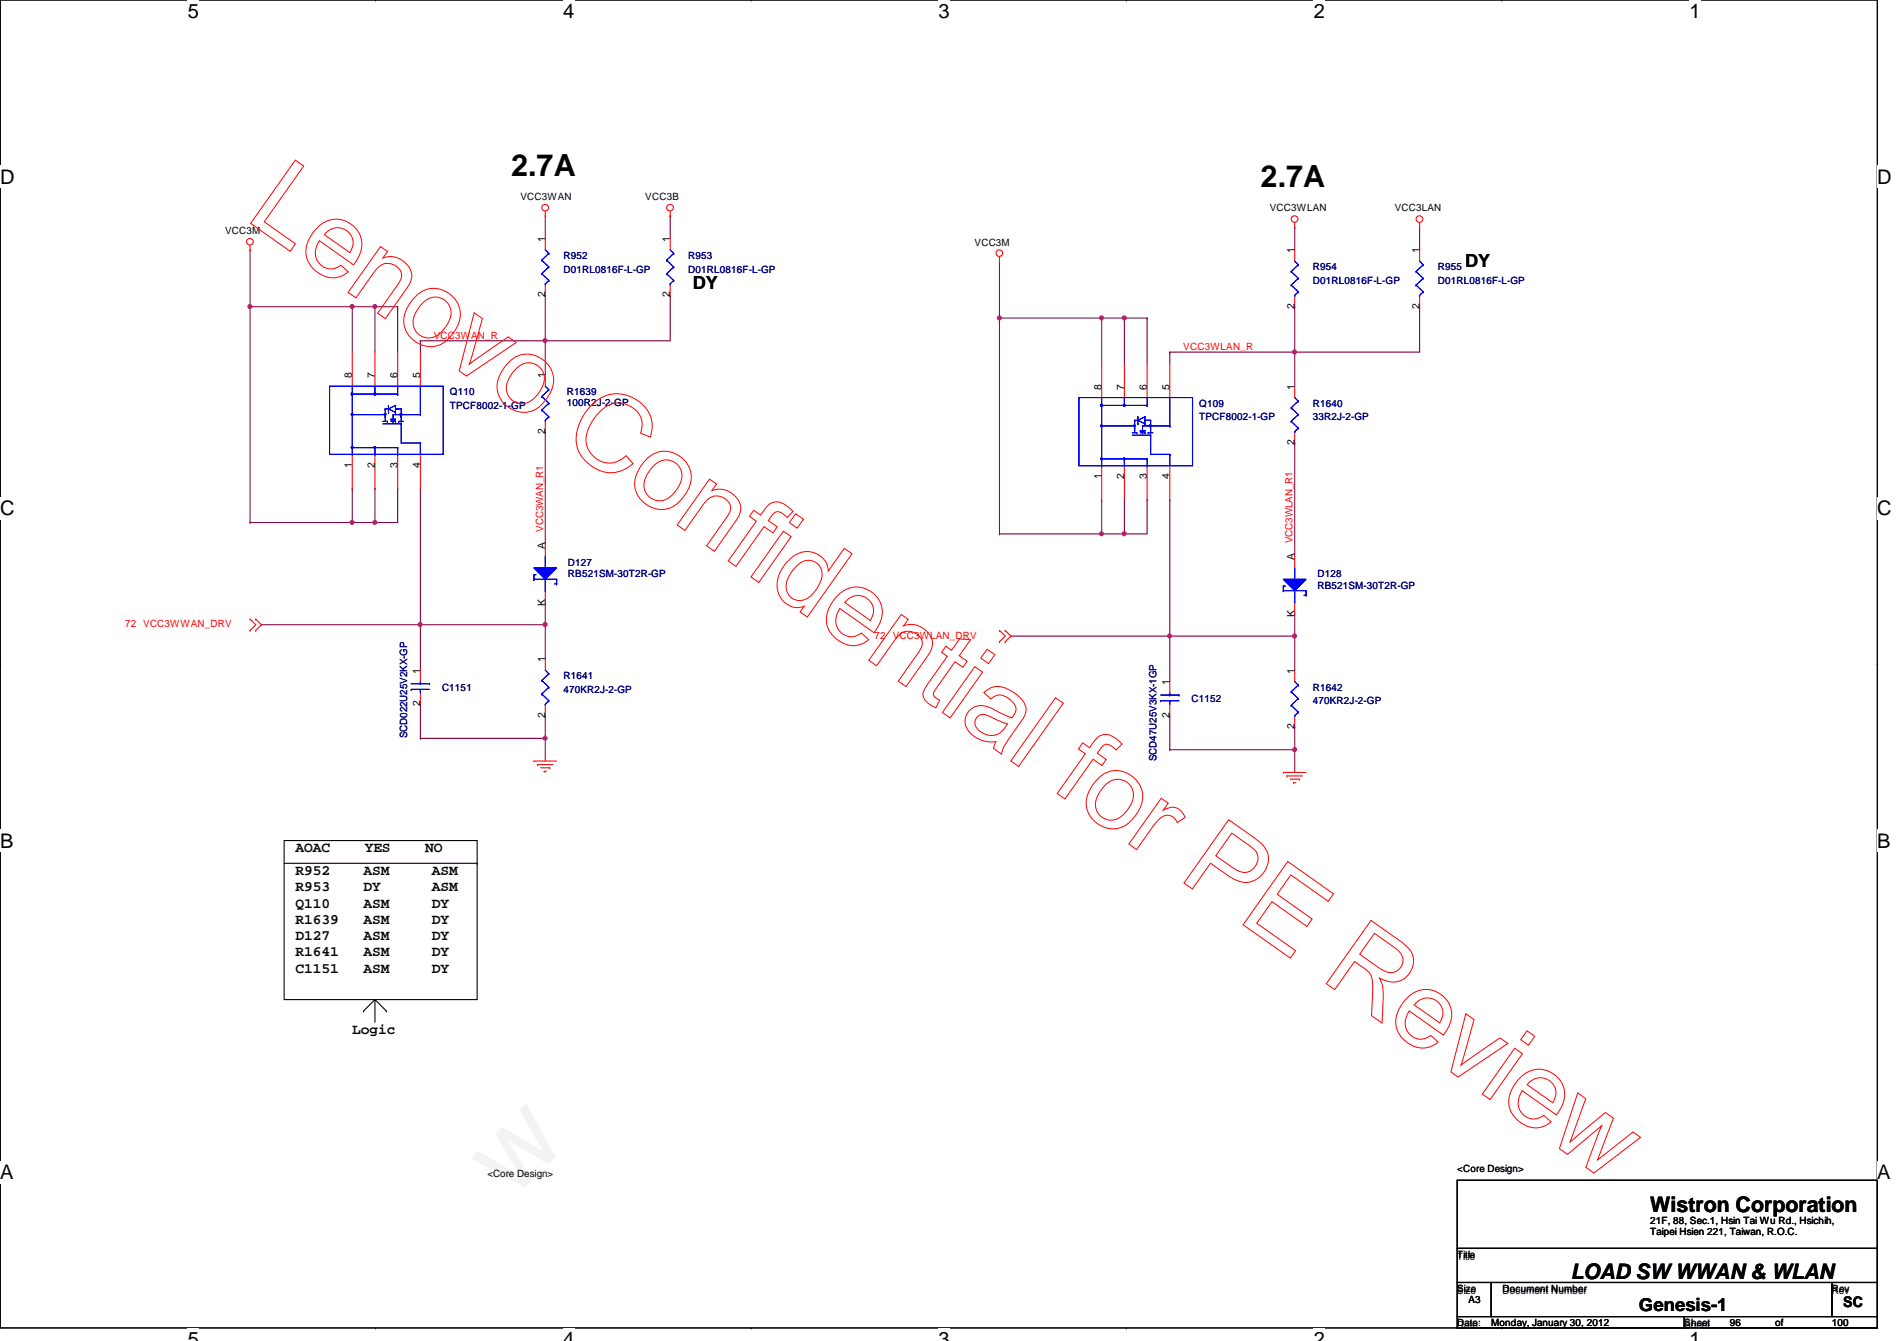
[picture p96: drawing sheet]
<svg xmlns="http://www.w3.org/2000/svg" width="297mm" height="210mm" viewBox="0 0 297 210" stroke-linecap="round" stroke-linejoin="round" font-family="sans-serif">
<defs><g id="words">
<g font-size="4.8">
<text x="80" y="27.6">2.7A</text>
<text x="197.4" y="29.3">2.7A</text>
</g>
<g font-size="3.3">
<text x="258.4" y="189.7">Wistron Corporation</text>
<text x="246" y="200.2">LOAD SW WWAN &amp; WLAN</text>
</g>
<g font-size="3.1">
<text x="29.4" y="2.8">5</text>
<text x="88.2" y="2.8">4</text>
<text x="147" y="2.8">3</text>
<text x="205.7" y="2.8">2</text>
<text x="264.5" y="2.8">1</text>
<text x="0" y="28.7">D</text>
<text x="294" y="28.7">D</text>
<text x="0" y="80.7">C</text>
<text x="294" y="80.7">C</text>
<text x="0" y="132.7">B</text>
<text x="294" y="132.7">B</text>
<text x="0" y="184.6">A</text>
<text x="294" y="184.6">A</text>
<text x="29.4" y="210.7">5</text>
<text x="88.2" y="210.7">4</text>
<text x="147" y="210.7">3</text>
<text x="205.7" y="210.7">2</text>
<text x="264.5" y="210.7">1</text>
</g>
<g font-size="2.8">
<text x="229.4" y="41.7">DY</text>
<text x="108.5" y="45.3">DY</text>
<text x="256.6" y="205.1">Genesis-1</text>
</g>
<g font-size="2.3">
<text x="46.3" y="133.4">AOAC</text>
<text x="46.3" y="137">R952</text>
<text x="56.9" y="137">ASM</text>
<text x="57.1" y="133.4">YES</text>
<text x="66.6" y="133.4">NO</text>
<text x="67.6" y="137">ASM</text>
<text x="46.3" y="139.5">R953</text>
<text x="46.3" y="142.1">Q110</text>
<text x="56.9" y="139.5">DY</text>
<text x="56.9" y="142.1">ASM</text>
<text x="67.6" y="139.5">ASM</text>
<text x="67.6" y="142.1">DY</text>
<text x="46.3" y="144.6">R1639</text>
<text x="46.3" y="147.2">D127</text>
<text x="46.3" y="149.7">R1641</text>
<text x="56.9" y="144.6">ASM</text>
<text x="56.9" y="147.2">ASM</text>
<text x="56.9" y="149.7">ASM</text>
<text x="67.6" y="144.6">DY</text>
<text x="67.6" y="147.2">DY</text>
<text x="67.6" y="149.7">DY</text>
<text x="46.3" y="152.2">C1151</text>
<text x="56.9" y="152.2">ASM</text>
<text x="67.6" y="152.2">DY</text>
<text x="55.2" y="161.9">Logic</text>
<text x="288.6" y="204.6">SC</text>
</g>
<g font-size="1.6">
<text x="81.5" y="31.3">VCC3WAN</text>
<text x="101" y="31.3">VCC3B</text>
<text x="198.8" y="33.1">VCC3WLAN</text>
<text x="218.4" y="33.1">VCC3LAN</text>
<text x="35.3" y="36.7">VCC3M</text>
<text x="85.3" y="37.9" transform="rotate(-90 85.3 37.9)">1</text>
<text x="104.9" y="37.9" transform="rotate(-90 104.9 37.9)">1</text>
<text x="152.6" y="38.4">VCC3M</text>
<text x="202.7" y="39.7" transform="rotate(-90 202.7 39.7)">1</text>
<text x="222.2" y="39.7" transform="rotate(-90 222.2 39.7)">1</text>
<text x="85.3" y="46.6" transform="rotate(-90 85.3 46.6)">2</text>
<text x="104.9" y="46.6" transform="rotate(-90 104.9 46.6)">2</text>
<text x="202.7" y="48.3" transform="rotate(-90 202.7 48.3)">2</text>
<text x="222.2" y="48.3" transform="rotate(-90 222.2 48.3)">2</text>
<text x="55.1" y="59.2" transform="rotate(-90 55.1 59.2)">8</text>
<text x="58.7" y="59.2" transform="rotate(-90 58.7 59.2)">7</text>
<text x="62.2" y="59.2" transform="rotate(-90 62.2 59.2)">6</text>
<text x="65.8" y="59.2" transform="rotate(-90 65.8 59.2)">5</text>
<text x="85.3" y="59.2" transform="rotate(-90 85.3 59.2)">1</text>
<text x="172.5" y="61" transform="rotate(-90 172.5 61)">8</text>
<text x="176" y="61" transform="rotate(-90 176 61)">7</text>
<text x="179.6" y="61" transform="rotate(-90 179.6 61)">6</text>
<text x="183.1" y="61" transform="rotate(-90 183.1 61)">5</text>
<text x="202.7" y="61" transform="rotate(-90 202.7 61)">1</text>
<text x="85.3" y="67.9" transform="rotate(-90 85.3 67.9)">2</text>
<text x="202.7" y="69.7" transform="rotate(-90 202.7 69.7)">2</text>
<text x="55.1" y="73.2" transform="rotate(-90 55.1 73.2)">1</text>
<text x="58.7" y="73.2" transform="rotate(-90 58.7 73.2)">2</text>
<text x="62.2" y="73.2" transform="rotate(-90 62.2 73.2)">3</text>
<text x="65.8" y="73.2" transform="rotate(-90 65.8 73.2)">4</text>
<text x="172.5" y="75" transform="rotate(-90 172.5 75)">1</text>
<text x="176" y="75" transform="rotate(-90 176 75)">2</text>
<text x="179.6" y="75" transform="rotate(-90 179.6 75)">3</text>
<text x="183.1" y="75" transform="rotate(-90 183.1 75)">4</text>
<text x="85.3" y="85.9" transform="rotate(-90 85.3 85.9)">A</text>
<text x="202.7" y="87.7" transform="rotate(-90 202.7 87.7)">A</text>
<text x="85.3" y="94.8" transform="rotate(-90 85.3 94.8)">K</text>
<text x="202.7" y="96.6" transform="rotate(-90 202.7 96.6)">K</text>
<text x="65.8" y="105.5" transform="rotate(-90 65.8 105.5)">1</text>
<text x="85.3" y="103.7" transform="rotate(-90 85.3 103.7)">1</text>
<text x="183.1" y="107.2" transform="rotate(-90 183.1 107.2)">1</text>
<text x="202.7" y="105.5" transform="rotate(-90 202.7 105.5)">1</text>
<text x="65.8" y="110.6" transform="rotate(-90 65.8 110.6)">2</text>
<text x="85.3" y="112.4" transform="rotate(-90 85.3 112.4)">2</text>
<text x="183.1" y="112.4" transform="rotate(-90 183.1 112.4)">2</text>
<text x="202.7" y="114.1" transform="rotate(-90 202.7 114.1)">2</text>
<text x="76.3" y="184.2">&lt;Core Design&gt;</text>
<text x="228.2" y="183.5">&lt;Core Design&gt;</text>
<text x="258.4" y="191.5">21F, 88, Sec.1, Hsin Tai Wu Rd., Hsichih,</text>
<text x="228.1" y="197.3">Title</text>
<text x="228.2" y="196.8">Title</text>
<text x="258.4" y="193.3">Taipei Hsien 221, Taiwan, R.O.C.</text>
<text x="228.1" y="202.6">Size</text>
<text x="228.2" y="202.2">Size</text>
<text x="230" y="204">A3</text>
<text x="235.2" y="202.6">Document Number</text>
<text x="235.3" y="202.2">Document Number</text>
<text x="286.8" y="202.6">Rev</text>
<text x="286.8" y="202.2">Rev</text>
<text x="228.1" y="207.9">Date:</text>
<text x="228.2" y="207.5">Date:</text>
<text x="233.5" y="207.5">Monday, January 30, 2012</text>
<text x="263.7" y="207.9">Sheet</text>
<text x="263.7" y="207.5">Sheet</text>
<text x="270.8" y="207.5">96</text>
<text x="278" y="207.5">of</text>
<text x="286.8" y="207.5">100</text>
</g>
<g font-size="1.6" fill="#000080">
<text x="88.2" y="40.6">R952</text>
<text x="107.8" y="40.6">R953</text>
<text x="88.2" y="42.7">D01RL0816F-L-GP</text>
<text x="107.8" y="42.7">D01RL0816F-L-GP</text>
<text x="205.6" y="42.3">R954</text>
<text x="205.6" y="44.4">D01RL0816F-L-GP</text>
<text x="225.1" y="42.3">R955</text>
<text x="225.1" y="44.4">D01RL0816F-L-GP</text>
<text x="70.4" y="61.9">Q110</text>
<text x="70.4" y="64">TPCF8002-1-GP</text>
<text x="88.8" y="61.9">R1639</text>
<text x="88.8" y="63.5">100R2J-2-GP</text>
<text x="187.8" y="63.7">Q109</text>
<text x="187.8" y="65.8">TPCF8002-1-GP</text>
<text x="205.6" y="63.7">R1640</text>
<text x="205.6" y="65.8">33R2J-2-GP</text>
<text x="88.9" y="88.6">D127</text>
<text x="88.9" y="90.3">RB521SM-30T2R-GP</text>
<text x="206.3" y="90.3">D128</text>
<text x="206.3" y="92.1">RB521SM-30T2R-GP</text>
<text x="88.2" y="106.3">R1641</text>
<text x="69.2" y="108.1">C1151</text>
<text x="88.2" y="108.5">470KR2J-2-GP</text>
<text x="186.6" y="109.9">C1152</text>
<text x="205.6" y="108.1">R1642</text>
<text x="205.6" y="110.2">470KR2J-2-GP</text>
<text x="63.8" y="115.6" transform="rotate(-90 63.8 115.6)">SCD022U25V2KX-GP</text>
<text x="181.1" y="119.1" transform="rotate(-90 181.1 119.1)">SCD47U25V3KX-1GP</text>
</g>
<g font-size="1.6" fill="#f00">
<text x="67.9" y="53">VCC3WAN_R</text>
<text x="185.3" y="54.8">VCC3WLAN_R</text>
<text x="85" y="83.2" transform="rotate(-90 85 83.2)">VCC3WAN_R1</text>
<text x="202.4" y="85" transform="rotate(-90 202.4 85)">VCC3WLAN_R1</text>
<text x="19.6" y="98.2">72 VCC3WWAN_DRV</text>
<text x="136.9" y="99.9">72 VCC3WLAN_DRV</text>
</g>
</g></defs>
<path d="M0 0h294v207.9h-294z" fill="none" stroke="#000" stroke-width=".17"/>
<g fill="#fff">
<path d="M29.4 0h1.8v3.5h-1.8z"/>
<path d="M29.4 207.9h1.8v2h-1.8z"/>
</g>
<path d="M58.8 0h.1M58.8 207.9h.1" fill="none" stroke="#000" stroke-width=".17"/>
<g fill="#fff">
<path d="M88.2 0h1.7v3.5h-1.7z"/>
<path d="M88.2 207.9h1.7v2h-1.7z"/>
</g>
<path d="M117.6 0h.1M117.6 207.9h.1" fill="none" stroke="#000" stroke-width=".17"/>
<g fill="#fff">
<path d="M147 0h1.7v3.5h-1.7z"/>
<path d="M147 207.9h1.7v2h-1.7z"/>
</g>
<path d="M176.4 0h.1M176.4 207.9h.1" fill="none" stroke="#000" stroke-width=".17"/>
<g fill="#fff">
<path d="M205.7 0h1.8v3.5h-1.8z"/>
<path d="M205.7 207.9h1.8v2h-1.8z"/>
</g>
<path d="M235.2 0h.1M235.2 207.9h.1" fill="none" stroke="#000" stroke-width=".17"/>
<g fill="#fff">
<path d="M264.5 0h1.8v3.5h-1.8z"/>
<path d="M264.5 207.9h1.8v2h-1.8z"/>
<path d="M0 26h2.3v3.4h-2.3z"/>
<path d="M294 26h2.2v3.4h-2.2z"/>
<path d="M0 77.9h2.3v3.5h-2.3z"/>
<path d="M294 77.9h2.2v3.5h-2.2z"/>
</g>
<path d="M0 51.9h.1M294 51.9h.1" fill="none" stroke="#000" stroke-width=".17"/>
<g fill="#fff">
<path d="M0 129.9h2.1v3.4h-2.1z"/>
<path d="M294 129.9h2v3.4h-2z"/>
</g>
<path d="M0 103.9h.1M294 103.9h.1" fill="none" stroke="#000" stroke-width=".17"/>
<path d="M0 103.9h.1M294 103.9h.1" fill="none" stroke="#000" stroke-width=".16"/>
<g fill="#fff">
<path d="M0 181.8h2.1v3.5h-2.1z"/>
<path d="M294 181.8h2v3.5h-2z"/>
</g>
<path d="M0 155.9h.1M294 155.9h.1" fill="none" stroke="#000" stroke-width=".17"/>
<path d="M39.2 48h.1M39.2 48v33.8M65.8 110.2h.1M65.8 110.2v5.4" fill="none" stroke="#800040" stroke-width=".17"/>
<circle cx="39.1" cy="48" r=".32" fill="#f0f"/>
<circle cx="39.1" cy="48" r=".32" fill="none" stroke="#f0f" stroke-width=".17"/>
<path d="M85.4 115.6h.1M85.4 115.6v3.5" fill="none" stroke="#800040" stroke-width=".17"/>
<circle cx="85.4" cy="115.5" r=".32" fill="#f0f"/>
<circle cx="85.4" cy="115.5" r=".32" fill="none" stroke="#f0f" stroke-width=".17"/>
<g fill="none" stroke="#800040" stroke-width=".17">
<path d="M39.2 39.1h.1M39.2 39.1v8.9M65.8 53.3h.1M65.8 53.3v1.8M85.4 53.3h.1M85.4 53.3v5.4M65.8 76.5h.1M65.8 76.5v28.4M85.4 67.6h.1M85.4 67.6v17.7M40.9 97.8h.1M40.9 97.8h24.9"/>
<path d="M58.7 81.8h.1M58.7 81.8h3.6M65.8 97.8h.1M85.4 97.8h.1M85.4 97.8v5.3M65.8 115.6h.1M85.4 112h.1M85.4 112v3.6h-19.6"/>
</g>
<circle cx="58.7" cy="81.8" r=".32" fill="#f0f"/>
<circle cx="58.7" cy="81.8" r=".32" fill="none" stroke="#f0f" stroke-width=".17"/>
<path d="M85.4 33.8h.1M85.4 33.8v3.5M85.4 46.2h.1M85.4 46.2v7.1" fill="none" stroke="#800040" stroke-width=".17"/>
<circle cx="85.4" cy="53.3" r=".32" fill="#f0f"/>
<circle cx="85.4" cy="53.3" r=".32" fill="none" stroke="#f0f" stroke-width=".17"/>
<path d="M65.8 97.8h.1M65.8 97.8h19.6" fill="none" stroke="#800040" stroke-width=".17"/>
<circle cx="85.4" cy="97.8" r=".32" fill="#f0f"/>
<circle cx="85.4" cy="97.8" r=".32" fill="none" stroke="#f0f" stroke-width=".17"/>
<circle cx="65.8" cy="97.8" r=".32" fill="#f0f"/>
<circle cx="65.8" cy="97.8" r=".32" fill="none" stroke="#f0f" stroke-width=".17"/>
<path d="M58.7 48h.1M58.7 48v7.1M62.3 48h.1M62.3 48v7.1M65.8 53.3h.1M65.8 53.3h19.6M85.4 94.2h.1M85.4 94.2v3.6" fill="none" stroke="#800040" stroke-width=".17"/>
<circle cx="58.7" cy="48" r=".32" fill="#f0f"/>
<circle cx="58.7" cy="48" r=".32" fill="none" stroke="#f0f" stroke-width=".17"/>
<path d="M55.2 48h.1M55.2 48v7.1" fill="none" stroke="#800040" stroke-width=".17"/>
<circle cx="55.1" cy="48" r=".32" fill="#f0f"/>
<circle cx="55.1" cy="48" r=".32" fill="none" stroke="#f0f" stroke-width=".17"/>
<path d="M58.7 48h.1M58.7 48h3.6M55.2 76.5h.1M55.2 76.5v5.3M58.7 76.5h.1M58.7 76.5v5.3h-3.5M62.3 76.5h.1M62.3 76.5v5.3M55.2 81.8h.1" fill="none" stroke="#800040" stroke-width=".17"/>
<circle cx="55.1" cy="81.8" r=".32" fill="#f0f"/>
<circle cx="55.1" cy="81.8" r=".32" fill="none" stroke="#f0f" stroke-width=".17"/>
<path d="M104.9 33.8h.1M104.9 33.8v3.5M85.4 53.3h.1M104.9 46.2h.1M104.9 46.2v7.1h-19.5M172.5 49.8h.1M172.5 49.8v7.1M39.2 81.8h.1M39.2 81.8h16M202.7 96h.1M202.7 96v3.6" fill="none" stroke="#800040" stroke-width=".17"/>
<circle cx="172.5" cy="49.8" r=".32" fill="#f0f"/>
<circle cx="172.5" cy="49.8" r=".32" fill="none" stroke="#f0f" stroke-width=".17"/>
<path d="M172.5 78.2h.1M172.5 78.2v5.4M176.1 78.2h.1M176.1 78.2v5.4h-19.6M179.6 78.2h.1M179.6 78.2v5.4M156.5 83.6h.1M172.5 83.6h.1" fill="none" stroke="#800040" stroke-width=".17"/>
<circle cx="172.5" cy="83.5" r=".32" fill="#f0f"/>
<circle cx="172.5" cy="83.5" r=".32" fill="none" stroke="#f0f" stroke-width=".17"/>
<path d="M156.5 49.8h.1M156.5 49.8v33.8M179.6 49.8h.1M179.6 49.8v7.1" fill="none" stroke="#800040" stroke-width=".17"/>
<circle cx="156.5" cy="49.8" r=".32" fill="#f0f"/>
<circle cx="156.5" cy="49.8" r=".32" fill="none" stroke="#f0f" stroke-width=".17"/>
<g fill="none" stroke="#800040" stroke-width=".17">
<path d="M183.2 55.1h.1M183.2 55.1v1.8M183.2 78.2h.1M183.2 78.2v28.5M202.7 69.3h.1M202.7 69.3v17.8M183.2 99.6h.1M202.7 99.6h.1M202.7 99.6v5.3M183.2 112h.1M183.2 112v5.3M202.7 117.3h.1"/>
<path d="M202.7 117.3v3.6"/>
</g>
<circle cx="202.7" cy="117.3" r=".32" fill="#f0f"/>
<circle cx="202.7" cy="117.3" r=".32" fill="none" stroke="#f0f" stroke-width=".17"/>
<path d="M176.1 83.6h.1M176.1 83.6h3.5" fill="none" stroke="#800040" stroke-width=".17"/>
<circle cx="176" cy="83.5" r=".32" fill="#f0f"/>
<circle cx="176" cy="83.5" r=".32" fill="none" stroke="#f0f" stroke-width=".17"/>
<path d="M156.5 40.9h.1M156.5 40.9v8.9M202.7 55.1h.1M202.7 55.1v5.4M158.3 99.6h.1M158.3 99.6h44.4M183.2 99.6h.1M183.2 117.3h.1M202.7 113.8h.1M202.7 113.8v3.5h-19.5" fill="none" stroke="#800040" stroke-width=".17"/>
<circle cx="202.7" cy="99.5" r=".32" fill="#f0f"/>
<circle cx="202.7" cy="99.5" r=".32" fill="none" stroke="#f0f" stroke-width=".17"/>
<circle cx="183.1" cy="99.5" r=".32" fill="#f0f"/>
<circle cx="183.1" cy="99.5" r=".32" fill="none" stroke="#f0f" stroke-width=".17"/>
<path d="M202.7 48h.1M202.7 48v7.1" fill="none" stroke="#800040" stroke-width=".17"/>
<circle cx="202.7" cy="55.1" r=".32" fill="#f0f"/>
<circle cx="202.7" cy="55.1" r=".32" fill="none" stroke="#f0f" stroke-width=".17"/>
<path d="M202.7 35.6h.1M202.7 35.6v3.5M176.1 49.8h.1M176.1 49.8v7.1M183.2 55.1h.1M183.2 55.1h19.5" fill="none" stroke="#800040" stroke-width=".17"/>
<circle cx="176" cy="49.8" r=".32" fill="#f0f"/>
<circle cx="176" cy="49.8" r=".32" fill="none" stroke="#f0f" stroke-width=".17"/>
<path d="M222.3 35.6h.1M222.3 35.6v3.5M39.2 48h.1M39.2 48h19.5M55.2 48h.1M156.5 49.8h.1M156.5 49.8h23.1M172.5 49.8h.1M176.1 49.8h.1M202.7 55.1h.1M222.3 48h.1M222.3 48v7.1h-19.6" fill="none" stroke="#800040" stroke-width=".17"/>
<g fill="none" stroke="#f00" stroke-width=".17">
<path d="M39.2 39.1h.1M39.2 38.4v.7M85.4 33.8h.1M85.4 33.1v.7M104.9 33.8h.1M104.9 33.1v.7M202.7 35.6h.1M202.7 34.8v.8M222.3 35.6h.1M222.3 34.8v.8M55.2 55.1v5.4M58.7 55.1v5.4"/>
<path d="M62.3 55.1v5.4M65.8 55.1v5.4M156.5 40.9h.1M156.5 40.2v.7M55.2 71.1v5.4M58.7 71.1v5.4M62.3 71.1v5.4M65.8 71.1v5.4M39.2 96.9h.1M39.2 98.7h.1M39.2 96.9l.8 .9-.8 .9M40 98.7h.1"/>
<path d="M40 96.9h.1M40 96.9l.9 .9-.9 .9M156.5 98.7h.1M156.5 98.7l.9 .9-.9 .9M157.4 98.7h.1M157.4 98.7l.9 .9-.9 .9M83.6 119.1h.1M83.6 119.1h3.6M84.2 119.7h.1M84.2 119.7h2.4M156.5 100.5h.1M157.4 100.5h.1"/>
<path d="M84.7 120.2h1.4M85.2 120.7h.1M85.2 120.7h.4M86.1 120.2h.1M201 120.9h.1M201 120.9h3.5M201.5 121.5h.1M201.5 121.5h2.5M202 122h1.5M202.6 122.5h.1M202.6 122.5h.3M203.5 122h.1"/>
<circle cx="39.1" cy="37.8" r=".52"/>
<circle cx="85.4" cy="32.5" r=".52"/>
<circle cx="104.9" cy="32.5" r=".52"/>
<circle cx="156.5" cy="39.6" r=".52"/>
<circle cx="202.7" cy="34.3" r=".52"/>
<circle cx="222.3" cy="34.3" r=".52"/>
</g>
<g fill="none" stroke="#000" stroke-width=".17">
<path d="M44.5 131.6h30.2v24.9h-30.2zM44.5 135.1h30.2M74.7 135.1h.1M56.9 158.2h.1M58.7 156.5h.1M58.7 156.5l-1.8 1.7M58.7 156.5l1.8 1.7M58.7 156.5v3.5M60.5 158.2h.1M228.2 184.7h65.8v10.7h-65.8zM228.2 195.4h65.8v5.3h-65.8zM228.2 200.7h5.3v5.4h-5.3z"/>
<path d="M228.2 206.1h35.5v1.8h-35.5zM233.5 200.7h53.3v5.4h-53.3zM263.7 206.1h30.3v1.8h-30.3zM286.8 200.7h7.2v5.4h-7.2z"/>
</g>
<g fill="none" stroke="#00f" stroke-width=".17">
<path d="M55.2 71.1h.1M55.2 61.7h7.1M55.2 60.5v10.6M55.2 70.1h7.1M55.2 64.9h5.1M58.7 61.7h.1M58.7 71.1h.1M58.7 60.5v1.2M58.7 70.1v1M59.9 66h.8M59.9 66.3h2.9M60.3 64h.1"/>
<path d="M60.3 65.2h.1M60.3 64.9h.1M60.3 64h.5M60.3 64v2M60.7 66h.1M60.8 64.6h.1M60.8 63.5h.1M60.8 64h.1M60.8 63.5v1.1M60.8 64l1.1 .6M61.2 65.6h.1M61.2 66h.7"/>
<path d="M61.2 65.6l.3 .4M61.2 65.6h.7M61.5 66h.1M61.9 66h.1M61.9 64h.1M61.9 63.5h.1M61.9 64.6h.1M61.9 65.6h.1M61.9 64h.9M61.9 63.5v1.1M61.9 63.5l-1.1 .5M61.9 65.6l-.4 .4"/>
<path d="M62.3 61.7h.1M62.3 71.1h.1M62.3 70.1h.1M62.3 60.5v1.2M62.3 70.1v1M62.4 66h.1M62.4 66h.8M62.8 65.2h.1M62.8 64h.1M62.8 66h.1M62.8 66.3h.1M62.8 64v2"/>
<path d="M62.8 66.3v3h3M65.8 64.9h.1M65.8 69.3h.1M65.8 60.5v4.4M65.8 69.3v1.8M65.8 64.9h-4.3v1.1"/>
</g>
<path d="M58.6 61.5h.2v.3h-.2z" fill-rule="evenodd" fill="#00f"/>
<path d="M58.6 61.5h.2v.3h-.2z" fill="none" stroke="#00f" stroke-width=".17"/>
<path d="M58.6 69.9h.2v.2h-.2z" fill-rule="evenodd" fill="#00f"/>
<path d="M58.6 69.9h.2v.2h-.2z" fill="none" stroke="#00f" stroke-width=".17"/>
<path d="M60.2 64.8h.2v.2h-.2z" fill-rule="evenodd" fill="#00f"/>
<path d="M60.2 64.8h.2v.2h-.2z" fill="none" stroke="#00f" stroke-width=".17"/>
<path d="M62.6 64.8h.3v.2h-.3z" fill-rule="evenodd" fill="#00f"/>
<path d="M62.6 64.8h.3v.2h-.3z" fill="none" stroke="#00f" stroke-width=".17"/>
<path d="M55 64.8h.2v.2h-.2z" fill-rule="evenodd" fill="#00f"/>
<path d="M55 64.8h.2v.2h-.2z" fill="none" stroke="#00f" stroke-width=".17"/>
<path d="M55 61.5h.2v.3h-.2z" fill-rule="evenodd" fill="#00f"/>
<path d="M55 61.5h.2v.3h-.2z" fill="none" stroke="#00f" stroke-width=".17"/>
<path d="M55 69.9h.2v.2h-.2z" fill-rule="evenodd" fill="#00f"/>
<g fill="none" stroke="#00f" stroke-width=".17">
<path d="M51.6 60.5h17.8v10.6h-17.8zM55 69.9h.2v.2h-.2zM55.2 71.1h.1M55.2 61.7h7.1M55.2 60.5v10.6M55.2 70.1h7.1M55.2 64.9h5.1M58.7 61.7h.1M58.7 71.1h.1M58.7 60.5v1.2M58.7 70.1v1M59.9 66h.8"/>
<path d="M59.9 66.3h2.9M60.3 64h.1M60.3 65.2h.1M60.3 64.9h.1M60.3 64h.5M60.3 64v2M60.7 66h.1M60.8 64.6h.1M60.8 63.5h.1M60.8 64h.1M60.8 63.5v1.1M60.8 64l1.1 .6"/>
<path d="M61.2 65.6h.1M61.2 66h.7M61.2 65.6l.3 .4M61.2 65.6h.7M61.5 66h.1M61.9 66h.1M61.9 64h.1M61.9 63.5h.1M61.9 64.6h.1M61.9 65.6h.1M61.9 64h.9M61.9 63.5v1.1"/>
<path d="M61.9 63.5l-1.1 .5M61.9 65.6l-.4 .4M62.3 61.7h.1M62.3 71.1h.1M62.3 70.1h.1M62.3 60.5v1.2M62.3 70.1v1M62.4 66h.1M62.4 66h.8M62.8 65.2h.1M62.8 64h.1M62.8 66h.1"/>
<path d="M62.8 66.3h.1M62.8 64v2M62.8 66.3v3h3M65.8 64.9h.1M65.8 69.3h.1M65.8 60.5v4.4M65.8 69.3v1.8M65.8 64.9h-4.3v1.1"/>
</g>
<path d="M58.6 61.5h.2v.3h-.2z" fill-rule="evenodd" fill="#00f"/>
<path d="M58.6 61.5h.2v.3h-.2z" fill="none" stroke="#00f" stroke-width=".17"/>
<path d="M58.6 69.9h.2v.2h-.2z" fill-rule="evenodd" fill="#00f"/>
<path d="M58.6 69.9h.2v.2h-.2z" fill="none" stroke="#00f" stroke-width=".17"/>
<path d="M60.2 64.8h.2v.2h-.2z" fill-rule="evenodd" fill="#00f"/>
<path d="M60.2 64.8h.2v.2h-.2z" fill="none" stroke="#00f" stroke-width=".17"/>
<path d="M62.6 64.8h.3v.2h-.3z" fill-rule="evenodd" fill="#00f"/>
<path d="M62.6 64.8h.3v.2h-.3z" fill="none" stroke="#00f" stroke-width=".17"/>
<path d="M55 64.8h.2v.2h-.2z" fill-rule="evenodd" fill="#00f"/>
<path d="M55 64.8h.2v.2h-.2z" fill="none" stroke="#00f" stroke-width=".17"/>
<path d="M55 61.5h.2v.3h-.2z" fill-rule="evenodd" fill="#00f"/>
<path d="M55 61.5h.2v.3h-.2z" fill="none" stroke="#00f" stroke-width=".17"/>
<path d="M55 69.9h.2v.2h-.2z" fill-rule="evenodd" fill="#00f"/>
<g fill="none" stroke="#00f" stroke-width=".17">
<path d="M51.6 60.5h17.8v10.6h-17.8zM55 69.9h.2v.2h-.2zM84.8 62.1h.1M84.8 64.2h.1M84.8 62.1l1.1 1M84.8 64.2l1.1 1M85.4 65.8h.1M85.4 60.5l.5 .5M85.9 61h.1M85.9 63.1h.1M85.9 65.2h.1M85.9 61l-1.1 1.1"/>
<path d="M85.9 63.1l-1.1 1.1M85.9 65.2l-.5 .6M64.4 107.9h.1M64.4 107h2.9M64.4 107.9h2.9M65.8 107h.1M65.8 107.9h.1M65.8 106.7v.3M65.8 107.9v.6M67.3 107h.1M181.7 109.7h.1M181.7 108.8h2.9"/>
<path d="M181.7 109.7h2.9M183.2 108.8h.1M183.2 109.7h.1M183.2 108.5v.3M183.2 109.7v.5M184.6 108.8h.1"/>
</g>
<path d="M85.4 58.7v1.8M85.4 65.8v1.8M202.7 87.1v1.8M202.7 94.2v1.8M65.8 104.9v1.8M65.8 108.5v1.7M183.2 106.7v1.8M183.2 110.2v1.8" fill="none" stroke="#f00" stroke-width=".17"/>
<path d="M201 90.7h3.5l-1.8 1.8z" fill="#00f"/>
<g fill="none" stroke="#00f" stroke-width=".17">
<path d="M201 90.7h3.5l-1.8 1.8zM201 92.5h.1M201 91.7h.1M201 92.5h3.5M201 91.7v.8M201 91.7h.3M202.7 90.7h.1M202.7 94.2h.1M202.7 88.9v1.8M202.7 92.5v1.7M204.2 93.2h.3M204.5 92.5h.1"/>
<path d="M204.5 93.2h.1M204.5 92.5v.7"/>
</g>
<path d="M201 90.7h3.5l-1.8 1.8z" fill="#00f"/>
<g fill="none" stroke="#00f" stroke-width=".17">
<path d="M85.4 39.1l.5 .6M85.9 39.7h.1M85.9 39.7l-1.1 1M104.9 39.1l.6 .6M105.5 39.7h.1M105.5 39.7l-1.1 1M84.8 40.7h.1M84.8 42.8h.1M84.8 40.7l1.1 1.1M84.8 42.8l1.1 1.1M85.4 44.4h.1M85.9 41.8h.1"/>
<path d="M85.9 43.9h.1M85.9 41.8l-1.1 1M85.9 43.9l-.5 .5M104.4 40.7h.1M104.4 42.8h.1M104.4 40.7l1.1 1.1M104.4 42.8l1.1 1.1M104.9 44.4h.1M105.5 41.8h.1M105.5 43.9h.1M105.5 41.8l-1.1 1M105.5 43.9l-.6 .5"/>
<path d="M202.2 42.5h.1M202.2 44.6h.1M202.2 42.5l1.1 1.1M202.2 44.6l1.1 1.1M202.7 46.2h.1M202.7 40.9l.6 .5M203.3 41.4h.1M203.3 43.6h.1M203.3 45.7h.1M203.3 41.4l-1.1 1.1M203.3 43.6l-1.1 1M203.3 45.7l-.6 .5"/>
<path d="M221.7 42.5h.1M221.7 44.6h.1M221.7 42.5l1.1 1.1M221.7 44.6l1.1 1.1M222.3 46.2h.1M222.3 40.9l.5 .5M222.8 41.4h.1M222.8 43.6h.1M222.8 45.7h.1M222.8 41.4l-1.1 1.1M222.8 43.6l-1.1 1M222.8 45.7l-.5 .5"/>
<path d="M172.5 72.9h.1M172.5 63.5h7.1M172.5 62.2v10.7M172.5 71.8h7.1M172.5 66.7h5.2M176.1 63.5h.1M176.1 72.9h.1M176.1 62.2v1.3M176.1 71.8v1.1M177.3 67.7h.7M177.3 68.1h2.9M177.7 65.8h.1"/>
<path d="M177.7 67h.1M177.7 66.7h.1M177.7 65.8h.5M177.7 65.8v1.9M178 67.7h.1M178.2 66.3h.1M178.2 65.2h.1M178.2 65.8h.1M178.2 65.2v1.1M178.2 65.8l1.1 .5M178.6 67.4h.1M178.6 67.7h.7"/>
<path d="M178.6 67.4l.3 .3M178.6 67.4h.7M178.9 67.7h.1M179.3 67.7h.1M179.3 65.8h.1M179.3 65.2h.1M179.3 66.3h.1M179.3 67.4h.1M179.3 65.8h.9M179.3 65.2v1.1M179.3 65.2l-1.1 .6M179.3 67.4l-.4 .3"/>
<path d="M179.6 63.5h.1M179.6 72.9h.1M179.6 71.8h.1M179.6 62.2v1.3M179.6 71.8v1.1M179.8 67.7h.1M179.8 67.7h.7M180.2 67h.1M180.2 65.8h.1M180.2 67.7h.1M180.2 68.1h.1M180.2 65.8v1.9"/>
<path d="M180.2 68.1v3h3M183.2 66.7h.1M183.2 71.1h.1M183.2 62.2v4.5M183.2 71.1v1.8M183.2 66.7h-4.3v1M202.2 63.8h.1M202.2 66h.1M202.2 63.8l1.1 1.1M202.2 66l1.1 1M202.7 67.6h.1M202.7 62.2l.6 .6"/>
<path d="M203.3 62.8h.1M203.3 64.9h.1M203.3 67h.1M203.3 62.8l-1.1 1M203.3 64.9l-1.1 1.1M203.3 67l-.6 .6M201 90.7h3.5l-1.8 1.8zM201 92.5h.1M201 91.7h.1M201 92.5h3.5M201 91.7v.8M201 91.7h.3"/>
<path d="M202.7 90.7h.1M202.7 94.2h.1M202.7 88.9v1.8M202.7 92.5v1.7M204.2 93.2h.3M204.5 92.5h.1M204.5 93.2h.1M204.5 92.5v.7M84.8 106.5h.1M84.8 108.6h.1M84.8 106.5l1.1 1.1M84.8 108.6l1.1 1.1"/>
<path d="M85.4 110.2h.1M85.4 104.9l.5 .6M85.9 105.5h.1M85.9 107.6h.1M85.9 109.7h.1M85.9 105.5l-1.1 1M85.9 107.6l-1.1 1M85.9 109.7l-.5 .5M202.2 108.3h.1M202.2 110.4h.1M202.2 108.3l1.1 1M202.2 110.4l1.1 1.1"/>
<path d="M202.7 112h.1M202.7 106.7l.6 .5M203.3 107.2h.1M203.3 109.3h.1M203.3 111.5h.1M203.3 107.2l-1.1 1.1M203.3 109.3l-1.1 1.1M203.3 111.5l-.6 .5"/>
</g>
<g fill="none" stroke="#f00" stroke-width=".17">
<path d="M85.4 37.3v1.8M104.9 37.3v1.8M202.7 39.1v1.8M222.3 39.1v1.8M85.4 44.4v1.8M104.9 44.4v1.8M172.5 56.9v5.3M176.1 56.9v5.3M179.6 56.9v5.3M183.2 56.9v5.3M202.7 46.2v1.8M222.3 46.2v1.8"/>
<path d="M172.5 72.9v5.3M176.1 72.9v5.3M179.6 72.9v5.3M183.2 72.9v5.3M202.7 60.5v1.7M202.7 67.6v1.7M85.4 103.1v1.8M85.4 110.2v1.8M202.7 104.9v1.8M202.7 112v1.8"/>
</g>
<path d="M175.9 63.3h.2v.3h-.2z" fill-rule="evenodd" fill="#00f"/>
<path d="M175.9 63.3h.2v.3h-.2z" fill="none" stroke="#00f" stroke-width=".17"/>
<path d="M175.9 71.7h.2v.2h-.2z" fill-rule="evenodd" fill="#00f"/>
<path d="M175.9 71.7h.2v.2h-.2z" fill="none" stroke="#00f" stroke-width=".17"/>
<path d="M177.5 66.5h.2v.2h-.2z" fill-rule="evenodd" fill="#00f"/>
<path d="M177.5 66.5h.2v.2h-.2z" fill="none" stroke="#00f" stroke-width=".17"/>
<path d="M180 66.5h.2v.2h-.2z" fill-rule="evenodd" fill="#00f"/>
<path d="M180 66.5h.2v.2h-.2z" fill="none" stroke="#00f" stroke-width=".17"/>
<path d="M172.4 66.5h.2v.2h-.2z" fill-rule="evenodd" fill="#00f"/>
<path d="M172.4 66.5h.2v.2h-.2z" fill="none" stroke="#00f" stroke-width=".17"/>
<path d="M172.4 63.3h.2v.3h-.2z" fill-rule="evenodd" fill="#00f"/>
<path d="M172.4 63.3h.2v.3h-.2z" fill="none" stroke="#00f" stroke-width=".17"/>
<path d="M172.4 71.7h.2v.2h-.2z" fill-rule="evenodd" fill="#00f"/>
<g fill="none" stroke="#00f" stroke-width=".17">
<path d="M168.9 62.2h17.8v10.7h-17.8zM172.4 71.7h.2v.2h-.2zM172.5 72.9h.1M172.5 63.5h7.1M172.5 62.2v10.7M172.5 71.8h7.1M172.5 66.7h5.2M176.1 63.5h.1M176.1 72.9h.1M176.1 62.2v1.3M176.1 71.8v1.1M177.3 67.7h.7"/>
<path d="M177.3 68.1h2.9M177.7 65.8h.1M177.7 67h.1M177.7 66.7h.1M177.7 65.8h.5M177.7 65.8v1.9M178 67.7h.1M178.2 66.3h.1M178.2 65.2h.1M178.2 65.8h.1M178.2 65.2v1.1M178.2 65.8l1.1 .5"/>
<path d="M178.6 67.4h.1M178.6 67.7h.7M178.6 67.4l.3 .3M178.6 67.4h.7M178.9 67.7h.1M179.3 67.7h.1M179.3 65.8h.1M179.3 65.2h.1M179.3 66.3h.1M179.3 67.4h.1M179.3 65.8h.9M179.3 65.2v1.1"/>
<path d="M179.3 65.2l-1.1 .6M179.3 67.4l-.4 .3M179.6 63.5h.1M179.6 72.9h.1M179.6 71.8h.1M179.6 62.2v1.3M179.6 71.8v1.1M179.8 67.7h.1M179.8 67.7h.7M180.2 67h.1M180.2 65.8h.1M180.2 67.7h.1"/>
<path d="M180.2 68.1h.1M180.2 65.8v1.9M180.2 68.1v3h3M183.2 66.7h.1M183.2 71.1h.1M183.2 62.2v4.5M183.2 71.1v1.8M183.2 66.7h-4.3v1"/>
</g>
<path d="M175.9 63.3h.2v.3h-.2z" fill-rule="evenodd" fill="#00f"/>
<path d="M175.9 63.3h.2v.3h-.2z" fill="none" stroke="#00f" stroke-width=".17"/>
<path d="M175.9 71.7h.2v.2h-.2z" fill-rule="evenodd" fill="#00f"/>
<path d="M175.9 71.7h.2v.2h-.2z" fill="none" stroke="#00f" stroke-width=".17"/>
<path d="M177.5 66.5h.2v.2h-.2z" fill-rule="evenodd" fill="#00f"/>
<path d="M177.5 66.5h.2v.2h-.2z" fill="none" stroke="#00f" stroke-width=".17"/>
<path d="M180 66.5h.2v.2h-.2z" fill-rule="evenodd" fill="#00f"/>
<path d="M180 66.5h.2v.2h-.2z" fill="none" stroke="#00f" stroke-width=".17"/>
<path d="M172.4 66.5h.2v.2h-.2z" fill-rule="evenodd" fill="#00f"/>
<path d="M172.4 66.5h.2v.2h-.2z" fill="none" stroke="#00f" stroke-width=".17"/>
<path d="M172.4 63.3h.2v.3h-.2z" fill-rule="evenodd" fill="#00f"/>
<path d="M172.4 63.3h.2v.3h-.2z" fill="none" stroke="#00f" stroke-width=".17"/>
<path d="M172.4 71.7h.2v.2h-.2z" fill-rule="evenodd" fill="#00f"/>
<path d="M168.9 62.2h17.8v10.7h-17.8zM172.4 71.7h.2v.2h-.2z" fill="none" stroke="#00f" stroke-width=".17"/>
<path d="M85.4 85.3v1.8M85.4 92.5v1.7" fill="none" stroke="#f00" stroke-width=".17"/>
<path d="M83.6 88.9h3.6l-1.8 1.8z" fill="#00f"/>
<g fill="none" stroke="#00f" stroke-width=".17">
<path d="M83.6 88.9h3.6l-1.8 1.8zM83.6 90.7h.1M83.6 90h.1M83.6 90.7h3.6M83.6 90v.7M83.6 90h.3M85.4 88.9h.1M85.4 92.5h.1M85.4 87.1v1.8M85.4 90.7v1.8M86.8 91.4h.4M87.2 90.7h.1"/>
<path d="M87.2 91.4h.1M87.2 90.7v.7"/>
</g>
<path d="M83.6 88.9h3.6l-1.8 1.8z" fill="#00f"/>
<g fill="none" stroke="#00f" stroke-width=".17">
<path d="M83.6 88.9h3.6l-1.8 1.8zM83.6 90.7h.1M83.6 90h.1M83.6 90.7h3.6M83.6 90v.7M83.6 90h.3M85.4 88.9h.1M85.4 92.5h.1M85.4 87.1v1.8M85.4 90.7v1.8M86.8 91.4h.4M87.2 90.7h.1"/>
<path d="M87.2 91.4h.1M87.2 90.7v.7"/>
</g>
<circle cx="39.1" cy="48" r=".32" fill="#f0f"/>
<circle cx="39.1" cy="48" r=".32" fill="none" stroke="#f0f" stroke-width=".17"/>
<circle cx="85.4" cy="115.5" r=".32" fill="#f0f"/>
<circle cx="85.4" cy="115.5" r=".32" fill="none" stroke="#f0f" stroke-width=".17"/>
<circle cx="58.7" cy="81.8" r=".32" fill="#f0f"/>
<circle cx="58.7" cy="81.8" r=".32" fill="none" stroke="#f0f" stroke-width=".17"/>
<circle cx="85.4" cy="53.3" r=".32" fill="#f0f"/>
<circle cx="85.4" cy="53.3" r=".32" fill="none" stroke="#f0f" stroke-width=".17"/>
<circle cx="85.4" cy="97.8" r=".32" fill="#f0f"/>
<circle cx="85.4" cy="97.8" r=".32" fill="none" stroke="#f0f" stroke-width=".17"/>
<circle cx="65.8" cy="97.8" r=".32" fill="#f0f"/>
<circle cx="65.8" cy="97.8" r=".32" fill="none" stroke="#f0f" stroke-width=".17"/>
<circle cx="58.7" cy="48" r=".32" fill="#f0f"/>
<circle cx="58.7" cy="48" r=".32" fill="none" stroke="#f0f" stroke-width=".17"/>
<circle cx="55.1" cy="48" r=".32" fill="#f0f"/>
<circle cx="55.1" cy="48" r=".32" fill="none" stroke="#f0f" stroke-width=".17"/>
<circle cx="55.1" cy="81.8" r=".32" fill="#f0f"/>
<circle cx="55.1" cy="81.8" r=".32" fill="none" stroke="#f0f" stroke-width=".17"/>
<circle cx="172.5" cy="49.8" r=".32" fill="#f0f"/>
<circle cx="172.5" cy="49.8" r=".32" fill="none" stroke="#f0f" stroke-width=".17"/>
<circle cx="172.5" cy="83.5" r=".32" fill="#f0f"/>
<circle cx="172.5" cy="83.5" r=".32" fill="none" stroke="#f0f" stroke-width=".17"/>
<circle cx="156.5" cy="49.8" r=".32" fill="#f0f"/>
<circle cx="156.5" cy="49.8" r=".32" fill="none" stroke="#f0f" stroke-width=".17"/>
<circle cx="202.7" cy="117.3" r=".32" fill="#f0f"/>
<circle cx="202.7" cy="117.3" r=".32" fill="none" stroke="#f0f" stroke-width=".17"/>
<circle cx="176" cy="83.5" r=".32" fill="#f0f"/>
<circle cx="176" cy="83.5" r=".32" fill="none" stroke="#f0f" stroke-width=".17"/>
<circle cx="202.7" cy="99.5" r=".32" fill="#f0f"/>
<circle cx="202.7" cy="99.5" r=".32" fill="none" stroke="#f0f" stroke-width=".17"/>
<circle cx="183.1" cy="99.5" r=".32" fill="#f0f"/>
<circle cx="183.1" cy="99.5" r=".32" fill="none" stroke="#f0f" stroke-width=".17"/>
<circle cx="202.7" cy="55.1" r=".32" fill="#f0f"/>
<circle cx="202.7" cy="55.1" r=".32" fill="none" stroke="#f0f" stroke-width=".17"/>
<circle cx="176" cy="49.8" r=".32" fill="#f0f"/>
<circle cx="176" cy="49.8" r=".32" fill="none" stroke="#f0f" stroke-width=".17"/>
<g fill="none" stroke="#f00" stroke-width=".16">
<path d="M46.2 25.1l1.4 .9-6.2 8.7 4.9 3.5-.9 1.1-6.2-4.3zM49.8 35.5a4 4 0 0 1 5.4-.2 4 4 0 0 1 .7 5.3l-.5 .9-5.4-3.8a2.7 2.7 0 0 0 1.5 4.4h.3a2.86 2.86 0 0 0 1.6-.6l1.1 1.1a3.8 3.8 0 0 1-5.2-.3 4 4 0 0 1-.4-5.8zM51.1 36.4a2.44 2.44 0 0 1 3.3-.2 2.44 2.44 0 0 1 .4 3.4l-4-2.9zM59.6 38.6l1.1 .8-.7 1a3.4 3.4 0 0 1 4.5 3l-.2 .6-.4 .7-3.6 5.2-1.2-.9 3.1-4.3a1.9 1.9 0 0 0 .4-2.4 2.25 2.25 0 0 0-3.7-.1l-3.2 4.4-1.2-.8zM65.1 46.3a4.1 4.1 0 0 1 5.7 0 4.1 4.1 0 0 1 .3 5.7 4.1 4.1 0 0 1-5.1 2 4.1 4.1 0 0 1-2.7-4.7l.7-1.5zM66.3 47.3a2.5 2.5 0 0 1 3.3-.3 2.5 2.5 0 0 1 .7 3.2 3.9 3.9 0 0 1-3.2 2.7 2.56 2.56 0 0 1-2.3-1.5 2.56 2.56 0 0 1 .4-2.7zM74.3 49l1.2 .9-2 7.1 6.1-4.3 1.2 .9-7.8 5.3-1.1-.8zM79.7 56.6a4.1 4.1 0 0 1 5.7 0 4.1 4.1 0 0 1 .3 5.7 4.1 4.1 0 0 1-5 2 4.1 4.1 0 0 1-2.8-4.7l.7-1.5zM81 57.6a2.5 2.5 0 0 1 3.2-.3 2.5 2.5 0 0 1 .7 3.2 3.9 3.9 0 0 1-3.2 2.7 2.56 2.56 0 0 1-2.2-1.5 2.56 2.56 0 0 1 .3-2.7zM92.5 63.6a5.5 5.5 0 0 1 5.7-1.7 5.5 5.5 0 0 1 3.9 4.4v1.1l-.3 1-1.5-.6a3.3 3.3 0 0 0-2.1-4.4 3.8 3.8 0 0 0-4.5 1.3 5.7 5.7 0 0 0-1.8 5.1 3.6 3.6 0 0 0 6.1 1.5l1.1 1.3a5.1 5.1 0 0 1-7.4-.4 5.2 5.2 0 0 1-.8-6.2l.8-1.5zM101.3 71.8a4.1 4.1 0 0 1 5.6 0 4.1 4.1 0 0 1 .3 5.7 4.1 4.1 0 0 1-5 2 4.1 4.1 0 0 1-2.7-4.7l.6-1.5zM102.5 72.8a2.5 2.5 0 0 1 3.3-.3 2.5 2.5 0 0 1 .7 3.2 3.9 3.9 0 0 1-3.3 2.7 2.56 2.56 0 0 1-2.2-1.5 2.56 2.56 0 0 1 .4-2.7z"/>
<path d="M111.1 75l1.1 .8-.7 1a3.4 3.4 0 0 1 4.5 3l-.1 .6-.4 .8-3.6 5.1-1.3-.9 3.1-4.3a1.9 1.9 0 0 0 .5-2.4 2.25 2.25 0 0 0-3.8-.1l-3.2 4.4-1.2-.8zM118 79.9l1.1 .7 .5-.7a2.24 2.24 0 0 1 3.8-.6l.8 .8-1 .9a1.79 1.79 0 0 0-1.8-.8l-.4 .3-.7 1 1.4 1-.7 .9-1.4-1-4.4 6.3-1.2-.9 4.4-6.2-1-.8zM122.7 83.1l1.2 .9-5.1 7.2-1.2-.9zM123.4 87.8a3.6 3.6 0 0 1 6 .3l.3 1.3 2.5-3.6 1.2 .9-7 9.9-1.1-.8 .6-.9a3.3 3.3 0 0 1-4.2-3.5 5.7 5.7 0 0 1 1.7-3.6zM124.6 80.4l1.2 .9-1 1.4-1.2-.9zM124.8 88.5a2.23 2.23 0 0 1 2.9-.5 2.23 2.23 0 0 1 .9 2.8 4.8 4.8 0 0 1-3 3.2 2.26 2.26 0 0 1-2.2-1.1 2.26 2.26 0 0 1 0-2.4l.6-1zM131.3 93.1a4 4 0 0 1 5.4-.2 4 4 0 0 1 .7 5.3l-.5 .8-5.4-3.7a2.7 2.7 0 0 0 1.4 4.3l.4 .1a2.85 2.85 0 0 0 1.6-.6l1.1 1a3.8 3.8 0 0 1-5.2-.3 4 4 0 0 1-.4-5.7zM132.6 94a2.44 2.44 0 0 1 3.3-.2 2.44 2.44 0 0 1 .4 3.3l-4-2.8zM141.1 96.2l1.1 .7-.7 1.1a3.4 3.4 0 0 1 4.5 3l-.1 .5-.4 .8-3.6 5.2-1.2-.9 3-4.4a1.9 1.9 0 0 0 .5-2.3 2.25 2.25 0 0 0-3.8-.1l-3.1 4.4-1.3-.9zM148.1 101.2l.9 .6 1.3-1.8 1.7 .1-1.8 2.5 1.2 .9-.6 1-1.3-.9-2.9 4.2a.9 .9 0 0 0-.3 1.2l.8 .6-.6 1.2a2.87 2.87 0 0 1-2-2.1l.1-.5 .5-.9 3.2-4.6-.9-.6zM152.6 104.3l1.2 .9-5 7.2-1.2-.9zM153.1 112.2a1.6 1.6 0 0 1 2 0l1.4 .7 1.3 .4a2.91 2.91 0 0 1-2.5 1.8 2.78 2.78 0 0 1-2.6-1.8l.1-.7z"/>
<path d="M154.1 108.4a3.2 3.2 0 0 1 4.4-.2 3.7 3.7 0 0 1 2.2 2.8l-.3 1.2-1.8 2.6a6.9 6.9 0 0 0-1.8 3.3l-1.2-.9 .4-1.1a4.4 4.4 0 0 1-4.8-2.7 2.57 2.57 0 0 1 1-2.5 2.57 2.57 0 0 1 2.8-.1l3.4 1.6a1.66 1.66 0 0 0-.1-2.8 2.15 2.15 0 0 0-2.5-.7l-.7 .5zM154.6 101.6l1.2 .9-1 1.4-1.2-.9zM165.3 109.2l1.2 .9-7 9.9-1.2-.9zM169.5 116.3l1.1 .7 .5-.7a2.24 2.24 0 0 1 3.8-.6l.8 .8-.9 .9a1.79 1.79 0 0 0-1.9-.8l-.4 .3-.7 1 1.4 1-.7 .9-1.3-1-4.4 6.3-1.3-.9 4.4-6.2-1-.8zM172 121.8a4.1 4.1 0 0 1 5.6 0 4.1 4.1 0 0 1 .3 5.6 4.1 4.1 0 0 1-5 2.1 4.1 4.1 0 0 1-2.7-4.7l.6-1.5zM173.2 122.8a2.5 2.5 0 0 1 3.3-.3 2.5 2.5 0 0 1 .7 3.2 3.9 3.9 0 0 1-3.3 2.7 2.56 2.56 0 0 1-2.2-1.5 2.56 2.56 0 0 1 .4-2.7zM181.8 125l1.1 .7-.7 1.1a2.13 2.13 0 0 1 3.4 1.1l-1.3 .9a1.63 1.63 0 0 0-2.8-.6l-.9 1-2.6 3.8-1.2-.9zM192.4 128.3l3.7 2.7a5.1 5.1 0 0 1 2.5 3.1 3.8 3.8 0 0 1-3.9 4l-1-.3a18.8 18.8 0 0 1-4.2-2.7l-2.8 4-1.3-.9zM192.9 130.4l2.5 1.8a2.55 2.55 0 0 1 1.6 2.1 2.19 2.19 0 0 1-1.3 2 2.19 2.19 0 0 1-2.3-.3l-3-2.1zM201.6 134.9l7.2 5-.8 1.2-5.9-4.2-2.1 3.1 5.5 3.8-.9 1.2-5.4-3.9-2.4 3.4 6.1 4.3-.9 1.2-7.4-5.2zM214.7 144.1l4.4 3.1a4.1 4.1 0 0 1 2.2 3.2 3.3 3.3 0 0 1-4.8 2.9l-.5-.2a5.5 5.5 0 0 1 .6 3.1l-.2 3.9-1.6-1.1 .1-4.4a3 3 0 0 0-1.3-3l-1.5-1.1-3.1 4.4-1.3-.9zM215.2 146.1l3.1 2.2a2.31 2.31 0 0 1 1.4 2.3 1.99 1.99 0 0 1-3.2 1.3l-3.6-2.5z"/>
<path d="M220.5 156.1a4 4 0 0 1 5.4-.3 4 4 0 0 1 .7 5.4l-.6 .8-5.3-3.8a2.7 2.7 0 0 0 1.4 4.4l.4 .1a2.85 2.85 0 0 0 1.5-.6l1.2 1a3.8 3.8 0 0 1-5.3-.3 4 4 0 0 1-.3-5.7zM221.7 157a2.44 2.44 0 0 1 3.4-.2 2.44 2.44 0 0 1 .3 3.3l-4-2.8zM229.5 158.7l1.3 .9-2 7.1 6.1-4.2 1.2 .8-7.8 5.3-1.1-.8zM237.2 164.1l1.2 .8-5.1 7.2-1.2-.8zM238.2 168.6a4 4 0 0 1 5.4-.3 4 4 0 0 1 .7 5.4l-.6 .8-5.3-3.8a2.7 2.7 0 0 0 1.4 4.4l.4 .1a2.86 2.86 0 0 0 1.5-.6l1.2 1a3.8 3.8 0 0 1-5.3-.3 4 4 0 0 1-.3-5.7zM239.1 161.4l1.2 .8-1 1.4-1.2-.9zM239.4 169.5a2.44 2.44 0 0 1 3.4-.2 2.44 2.44 0 0 1 .3 3.3l-4-2.8zM247 171.1l1.3 .9-2.4 6.7 5.5-4.6 1.2 .9-2.4 6.6 5.5-4.4 1.2 .8-7.3 5.6-1.3-.9 2.5-6.5-5.4 4.5-1.2-.9z"/>
</g>
<use href="#words"/>
</svg>
